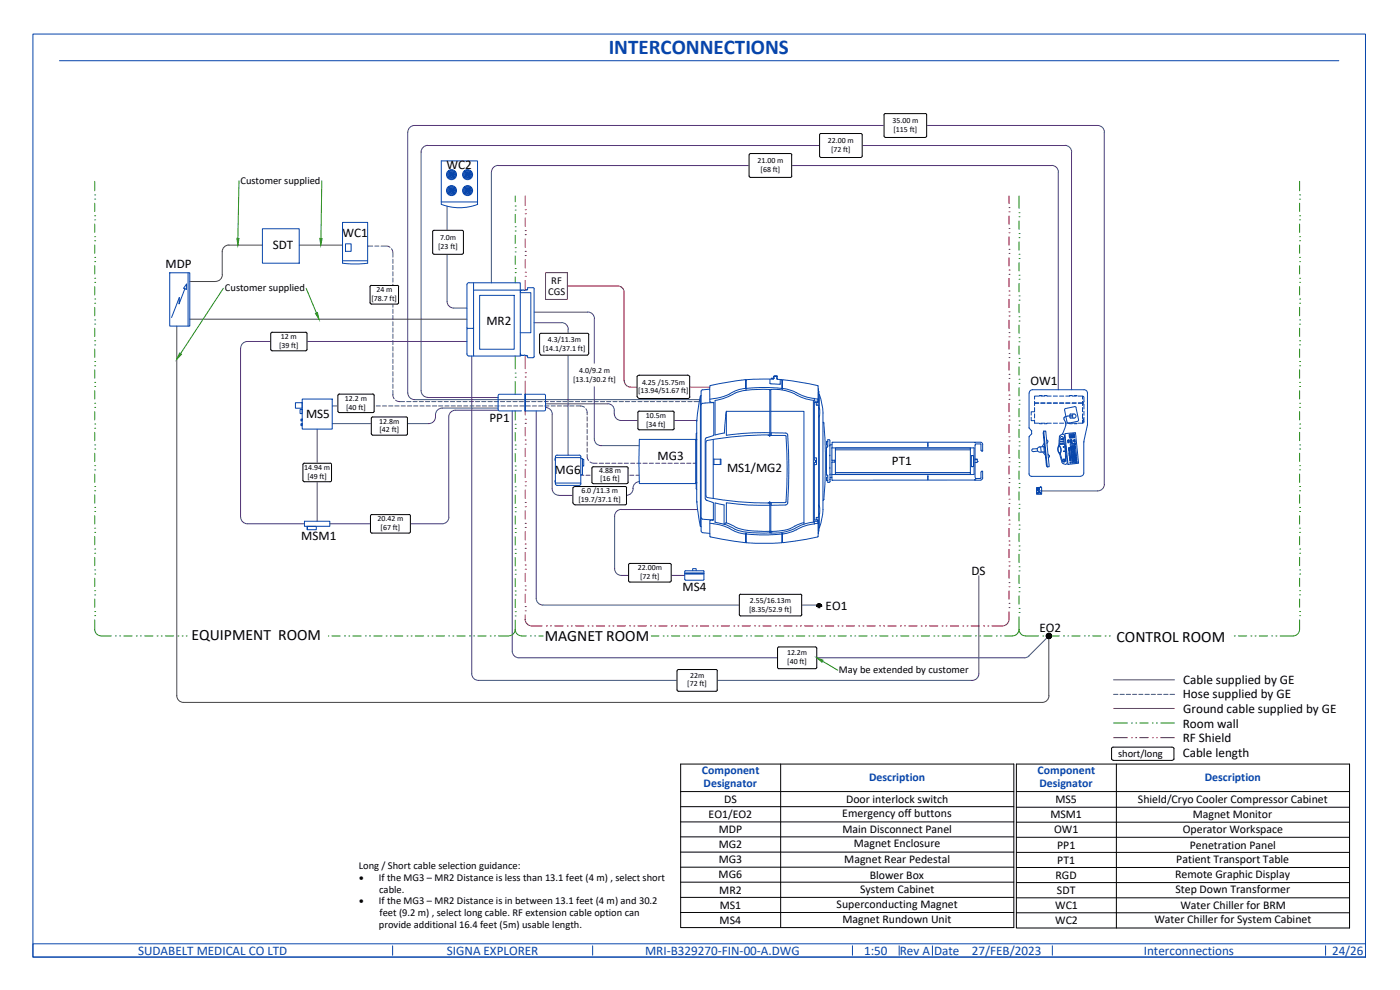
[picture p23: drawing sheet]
<svg xmlns="http://www.w3.org/2000/svg" width="420mm" height="297mm" viewBox="0 0 420 297" stroke-linecap="round" stroke-linejoin="round" font-family="sans-serif">
<defs><g id="words">
<text font-size="6.3" fill="#0745ab" x="182.7" y="16.2">INTERCONNECTIONS</text>
<g font-size="4.7">
<text x="57.5" y="192">EQUIPMENT ROOM</text>
<text x="163.5" y="192.2">MAGNET ROOM</text>
<text x="335.1" y="192.7">CONTROL ROOM</text>
</g>
<g font-size="3.9">
<text x="134" y="50.8">WC2</text>
<text x="102.8" y="71">WC1</text>
<text x="81.9" y="74.7">SDT</text>
<text x="49.7" y="80.5">MDP</text>
<text x="146" y="97.5">MR2</text>
<text x="309.3" y="115.5">OW1</text>
<text x="91.8" y="125.3">MS5</text>
<text x="146.9" y="126.8">PP1</text>
<text x="166.4" y="142.3">MG6</text>
<text x="197.3" y="138.1">MG3</text>
<text x="218.2" y="141.6">MS1/MG2</text>
<text x="267.7" y="139.5">PT1</text>
<text x="90.4" y="162.2">MSM1</text>
<text x="291.5" y="172.6">DS</text>
<text x="204.9" y="177.4">MS4</text>
<text x="247.8" y="183">EO1</text>
<text x="311.9" y="189.8">EO2</text>
<text x="355" y="209.6">Hose supplied by GE</text>
<text x="355.1" y="205.2">Cable supplied by GE</text>
<text x="355.1" y="214">Ground cable supplied by GE</text>
<text x="355" y="218.4">Room wall</text>
<text x="355" y="222.7">RF Shield</text>
<text x="355" y="227.1">Cable length</text>
</g>
<g font-size="3.9" fill="#0745ab">
<text x="41.5" y="286.4">SUDABELT MEDICAL CO LTD</text>
<text x="134.1" y="286.4">SIGNA EXPLORER</text>
<text x="193.6" y="286.4">MRI-B329270-FIN-00-A.DWG</text>
<text x="259.3" y="286.4">1:50</text>
<text x="270.1" y="286.4">Rev A</text>
<text x="280.3" y="286.4">Date</text>
<text x="291.6" y="286.4">27/FEB/2023</text>
<text x="343.3" y="286.4">Interconnections</text>
<text x="399.8" y="286.4">24/26</text>
</g>
<g font-size="3.5" fill="#0745ab">
<text x="210.6" y="232.3">Component</text>
<text x="311.4" y="232.3">Component</text>
<text x="211.2" y="236.1">Designator</text>
<text x="260.8" y="234.2">Description</text>
<text x="311.9" y="236.1">Designator</text>
<text x="361.6" y="234.2">Description</text>
</g>
<g font-size="3.5">
<text x="212.7" y="245.4">EO1/EO2</text>
<text x="217.3" y="240.9">DS</text>
<text x="252.8" y="245.2">Emergency off buttons</text>
<text x="253.9" y="241">Door interlock switch</text>
<text x="315.2" y="245.5">MSM1</text>
<text x="316.8" y="241">MS5</text>
<text x="341.5" y="240.8">Shield/Cryo Cooler Compressor Cabinet</text>
<text x="357.9" y="245.3">Magnet Monitor</text>
<text x="215.7" y="250">MDP</text>
<text x="252.8" y="250">Main Disconnect Panel</text>
<text x="316.4" y="250.1">OW1</text>
<text x="355" y="249.9">Operator Workspace</text>
<text x="215.7" y="254.5">MG2</text>
<text x="256.2" y="254.3">Magnet Enclosure</text>
<text x="317.3" y="254.6">PP1</text>
<text x="357.1" y="254.7">Penetration Panel</text>
<text x="215.7" y="263.6">MG6</text>
<text x="215.7" y="259.1">MG3</text>
<text x="253.4" y="258.8">Magnet Rear Pedestal</text>
<text x="261" y="263.6">Blower Box</text>
<text x="316.8" y="263.7">RGD</text>
<text x="317.3" y="259.1">PT1</text>
<text x="352.7" y="263.5">Remote Graphic Display</text>
<text x="353" y="258.9">Patient Transport Table</text>
<text x="215.9" y="268.1">MR2</text>
<text x="258.1" y="267.9">System Cabinet</text>
<text x="317.2" y="268.2">SDT</text>
<text x="352.8" y="268">Step Down Transformer</text>
<text x="216" y="272.6">MS1</text>
<text x="251.1" y="272.4">Superconducting Magnet</text>
<text x="316.7" y="272.7">WC1</text>
<text x="354.3" y="272.8">Water Chiller for BRM</text>
<text x="216" y="277.2">MS4</text>
<text x="252.8" y="276.9">Magnet Rundown Unit</text>
<text x="316.7" y="277.3">WC2</text>
<text x="346.5" y="277">Water Chiller for System Cabinet</text>
</g>
<g font-size="3.2">
<text x="72.2" y="55.1">Customer supplied</text>
<text x="67.5" y="87.4">Customer supplied</text>
<text x="164.5" y="88.4">CGS</text>
<text x="165.5" y="85.1">RF</text>
<text x="251.8" y="201.9">May be extended by customer</text>
<text x="335.5" y="227.1">short/long</text>
<text x="107.7" y="260.8">Long / Short cable selection guidance:</text>
<text x="113.7" y="264.3">If the MG3 – MR2 Distance is less than 13.1 feet (4 m) , select short</text>
<text x="113.8" y="267.8">cable.</text>
<text x="113.7" y="271.3">If the MG3 – MR2 Distance is in between 13.1 feet (4 m) and 30.2</text>
<text x="113.9" y="274.8">feet (9.2 m) , select long cable. RF extension cable option can</text>
<text x="113.7" y="278.4">provide additional 16.4 feet (5m) usable length.</text>
</g>
<g font-size="3">
<text x="107.8" y="264.3">·</text>
<text x="107.8" y="271.3">·</text>
</g>
<g font-size="2.4">
<text x="267.8" y="36.9">35.00 m</text>
<text x="268.2" y="39.6">[115 ft]</text>
<text x="248.5" y="42.9">22.00 m</text>
<text x="249.4" y="45.5">[72 ft]</text>
<text x="227.3" y="48.9">21.00 m</text>
<text x="228.3" y="51.5">[68 ft]</text>
<text x="132.1" y="72">7.0m</text>
<text x="131.5" y="74.6">[23 ft]</text>
<text x="113" y="87.7">24 m</text>
<text x="111.5" y="90.3">[78.7 ft]</text>
<text x="84.3" y="101.7">12 m</text>
<text x="83.7" y="104.4">[39 ft]</text>
<text x="162.9" y="105.3">[14.1/37.1 ft]</text>
<text x="164.4" y="102.6">4.3/11.3m</text>
<text x="173.8" y="111.8">4.0/9.2 m</text>
<text x="172" y="114.5">[13.1/30.2 ft]</text>
<text x="191.5" y="118">[13.94/51.67 ft]</text>
<text x="192.7" y="115.4">4.25 /15.75m</text>
<text x="103.5" y="120.3">12.2 m</text>
<text x="103.9" y="122.9">[40 ft]</text>
<text x="193.8" y="125.4">10.5m</text>
<text x="113.8" y="127.1">12.8m</text>
<text x="113.9" y="129.7">[42 ft]</text>
<text x="193.9" y="128">[34 ft]</text>
<text x="91.3" y="141">14.94 m</text>
<text x="92.3" y="143.7">[49 ft]</text>
<text x="179.8" y="141.8">4.88 m</text>
<text x="174.5" y="148.1">6.0 /11.3 m</text>
<text x="180.1" y="144.4">[16 ft]</text>
<text x="173.6" y="150.7">[19.7/37.1 ft]</text>
<text x="113.3" y="156.4">20.42 m</text>
<text x="114.2" y="159.1">[67 ft]</text>
<text x="191.4" y="171">22.00m</text>
<text x="192.1" y="173.7">[72 ft]</text>
<text x="224.8" y="183.6">[8.35/52.9 ft]</text>
<text x="225.1" y="180.9">2.55/16.13m</text>
<text x="236.2" y="196.7">12.2m</text>
<text x="207.1" y="203.3">22m</text>
<text x="236.3" y="199.2">[40 ft]</text>
<text x="206.3" y="206">[72 ft]</text>
</g>
</g></defs>
<!-- layer: GE-ELEC_EQUIPMENT -->
<g fill="none" stroke="#463c82" stroke-width=".3">
<path d="M329.4 37.6h-205a2.01 2.01 0 0 0-2 2.1v78.2M329.4 37.6a2.01 2.01 0 0 1 2 2.1M331.4 39.7v105.6M128.4 43.7h191.2M128.4 43.6a2.01 2.01 0 0 0-2 2v71.6M147.5 51.7v33.2M149.5 49.7h166.1M149.5 49.6a2.01 2.01 0 0 0-2 2M315.6 49.6a2.01 2.01 0 0 1 2 2M317.6 51.7v65.2M319.6 43.6a2.01 2.01 0 0 1 2 2M321.6 45.6v71.3"/>
<path d="M110.3 73.8h1.6M112.5 73.8h1.2M114.4 73.8a3.4 3.4 0 0 1 2.5 .3l.2 .1M117.5 74.6l.4 .9v1.6M117.9 77.8v1.2M117.9 79.6v1.3M134.2 61.9v28.5a2.01 2.01 0 0 0 2 2h3.9M117.9 81.5v1.3M117.9 83.4v1.2M117.9 85.3v1.2M117.9 87.1v1.3M117.9 89v1.3"/>
<path d="M117.9 90.9v1.3M117.9 92.8v1.2M117.9 94.7v1.2M117.9 96.5v1.3M117.9 98.4v1.3M160.3 93.7l16.1-.1a2.01 2.01 0 0 1 2 2M160.3 96.8h8.2M168.5 96.8a2.01 2.01 0 0 1 2 2M170.5 98.8v37.8M178.4 95.6v36.1M72.2 104.5v50.7M74.2 102.5h65.9"/>
<path d="M74.2 102.5a2.01 2.01 0 0 0-2 2M117.9 117.2a3.2 3.2 0 0 0 .3 2.3l.1 .1M117.9 100.3v1.2M117.9 102.2v1.2M117.9 104v1.3M117.9 105.9v1.3M117.9 107.8v1.2M117.9 109.7v1.2M117.9 111.5v1.3M117.9 113.4v1.3M117.9 115.3v1.2M122.4 117.9a2.01 2.01 0 0 0 2 2h85.6"/>
<path d="M126.4 117.2a2.01 2.01 0 0 0 2 2M128.4 119.3h21.1M141.6 106.8v95.3a2.01 2.01 0 0 0 2 2M95.2 128.7v27.7M99.7 121.8h1.3M101.7 121.8h1.2M103.5 121.8h1.3M105.4 121.8h1.3M107.3 121.8h1.2M109.1 121.8h1.3M111 121.8h1.3M112.9 121.8h1.2"/>
<path d="M114.8 121.8h1.2M116.6 121.8h1.3M118.5 121.8h1.3M118.7 120.1l.9 .4h1.8M120.4 121.8h1.2M122.1 120.5h1.2M122.3 121.8h1.2M124 120.5h1.2M124.1 121.8h1.3M125.8 120.5h1.3M126 121.8h1.3M127.7 120.5h1.3"/>
<path d="M127.9 121.8h1.2M129.6 120.5h1.2M129.8 121.8h1.2M131.5 120.5h1.2M131.6 121.8h1.3M132.7 122.4h16.8M132.7 122.4a2.13 2.13 0 0 0-2 2.7 2.01 2.01 0 0 1-2 2h-29M133.3 120.5h1.2M133.5 121.8h1.3M135.2 120.5h1.3M135.4 121.8h1.3M137.1 120.5h1.2"/>
<path d="M137.3 121.8h1.2M139 120.5h1.2M139.2 121.8h1.2M140.8 120.5h1.3M141 121.8h1.3M142.7 120.5h1.2M142.9 121.8h1.3M144.6 120.5h1.2M144.8 121.8h1.2M146.4 120.5h1.3M146.7 121.8h1.2M148.3 120.5h1.3"/>
<path d="M148.5 121.8h1.3M149.6 123.1h-12.9a2.01 2.01 0 0 0-2 2v30.1M150.2 120.5h1.2M150.4 121.8h1.3M152.1 120.5h1.2M152.3 121.8h1.2M153.7 123.3v72.1a2.01 2.01 0 0 0 2 2M153.9 120.5h1.3M154.1 121.8h1.3M155.8 120.5h1.3M156 121.8h1.3M157.7 120.5h1.2"/>
<path d="M157.9 121.8h1.2M159.6 120.5h1.2M159.8 121.8h1.2M160.9 123.3v56.2a2.01 2.01 0 0 0 2 2M161.4 120.5h1.3M161.6 121.8h1.3M163.3 120.5h1.3M163.5 121.8h1.3M163.7 121.2h18.6M163.7 122.3a2.01 2.01 0 0 1 2 2M165.2 120.5h1.2M165.4 121.8h1.2"/>
<path d="M165.7 124.3v22.3a2.01 2.01 0 0 0 2 2h20.3M167.1 120.5h1.2M167.3 121.8h1.2M168.9 120.5h1.3M169.1 121.8h1.3M170.8 120.5h1.3M171 121.8h1.3M172.7 120.5h1.3M172.9 121.8h1.7l.8 .4M174.6 120.5h1.2M175.8 122.7l.4 .8v1M176.2 136.3v1l.4 .8"/>
<path d="M176.2 125.1v1.2M176.2 127v1.2M176.2 128.8v1.3M176.2 130.7v1.3M176.2 132.6v1.2M176.2 134.5v1.2M176.5 120.5h1.2M177.1 138.6l.8 .4h1.3M178.3 120.5h1.2M178.4 131.7a2.01 2.01 0 0 0 2 2h11.4M179.8 139h1.3M180.2 120.5h1.3"/>
<path d="M181.7 139h1.3M182 120.5h1.3M182.4 121.1a2.01 2.01 0 0 1 2 2M183.6 139h1.2M184 120.5h1.2M184.3 123.2a2.34 2.34 0 0 0 2.1 3h22.7M185.5 139h1.2M185.8 120.5h1.3M187.3 139h1.3M187.7 120.5h1.2M189.2 139h1.3M189.6 120.5h1.2"/>
<path d="M191.1 139h1.2M191.4 120.5h1.3M193 139h1.2M193.3 120.5h1.3M194.9 139h1.2M195.2 120.5h1.2M196.7 139h1.3M197.1 120.5h1.2M198.6 139h1.3M198.9 120.5h1.3M200.5 139h1.2M200.8 120.5h1.3"/>
<path d="M202.4 139h1.2M202.7 120.5h1.2M204.2 139h1.3M204.6 120.5h1.2M206.1 139h1.3M206.4 120.5h1.3M208 139h1M208.3 120.5h1.6M72.2 155.1a2.01 2.01 0 0 0 2 2.1M74.2 157.2h17.2M99 157.2h33.7M134.7 155.1a2.01 2.01 0 0 1-2 2.1"/>
<path d="M174.3 142.6h.9M175.9 142.6h1.2M177.7 142.6h1.3M179.6 142.6h1.3M181.5 142.6h1.2M183.4 142.6h1.2M185.2 142.6h1.3M186.5 152.9h22.9M186.5 152.8a2.01 2.01 0 0 0-2 2v15.9M187.1 142.6h1.3M189 142.6h1.2M190.9 142.6h.9"/>
<path d="M192 144.5a2.18 2.18 0 0 0-2.1 2.6 2.01 2.01 0 0 1-1.9 1.5M312.6 147.3h16.8M331.4 145.3a2.01 2.01 0 0 1-2 2M184.5 170.6a2.01 2.01 0 0 0 2 2h19M293.8 172.7v29.4a2.01 2.01 0 0 1-2 2M162.9 181.5h82.9M314.8 190.8l-6 6-.6 .4-.8 .2h-151.7M143.6 204.1h148.1M334.2 204h18.3M334.2 208.3h1.3M336.1 208.3h1.3M338 208.3h1.3"/>
<path d="M339.9 208.3h1.2M341.8 208.3h1.2M343.6 208.3h1.3M345.5 208.3h1.3M347.4 208.3h1.2M349.3 208.3h1.2M351.1 208.3h1.4"/>
</g>
<path d="M163.7 81.8h6.6v8h-6.6zM170.3 85.8h15M185.3 85.8a2.01 2.01 0 0 1 2 2M187.3 87.8v26.4M187.3 114.2a2.01 2.01 0 0 0 2 2M189.3 116.2h23.7M334.2 212.6h18.3" fill="none" stroke="#b4001e" stroke-width=".3"/>
<path d="M66.7 75.5v6.9M68.7 73.5h10.1M68.7 73.5a2.01 2.01 0 0 0-2 2M89.8 73.5h13M53.1 97.8v110.9a2.01 2.01 0 0 0 2 2h257.7a2.01 2.01 0 0 0 2-2M57 95.8h83.1M57 84.5h7.7M66.7 82.4a2.01 2.01 0 0 1-2 2M314.8 190.8v18" fill="none" stroke="#454545" stroke-width=".3"/>
<!-- layer: 0 -->
<g fill="#fff" stroke="#fff" stroke-width=".3">
<path d="M355.3 202.5v21.1l45.7-21.1zM355.3 223.6l45.7-21.1v21.1z"/>
<path d="M355.1 224.4v3.4l24.9-3.4zM355.1 227.8l24.9-3.4v3.4z"/>
<path d="M335.7 224.8v3.2l13.2-3.2zM335.7 228l13.2-3.2v3.2z"/>
<path d="M17.8 10.2v8l384-8zM17.8 18.2l384-8v8z"/>
<path d="M246 40.5v6.3l12.8-6.3zM246 46.8l12.8-6.3v6.3z"/>
<path d="M265.3 34.5v6.3l12.8-6.3zM265.3 40.8l12.8-6.3v6.3z"/>
<path d="M188.7 169.5v4.6l12.7-4.6zM188.7 174.1l12.7-4.6v4.6z"/>
<path d="M177.6 140.3v4.5l10.9-4.5zM177.6 144.8l10.9-4.5v4.5z"/>
<path d="M101.4 118.6v4.8l10.9-4.8zM101.4 123.4l10.9-4.8v4.8z"/>
<path d="M171.9 146.4v4.7l16.1-4.7zM171.9 151.1l16.1-4.7v4.7z"/>
<path d="M172.1 109.2v6.6l12.7-6.6zM172.1 115.8l12.7-6.6v6.6z"/>
<path d="M191.4 123.8v4.8l10.9-4.8zM191.4 128.6l10.9-4.8v4.8z"/>
<path d="M191.2 113v6.1l15.8-6.1zM191.2 119.1l15.8-6.1v6.1z"/>
<path d="M130.2 69.1v7.2l8.5-7.2zM130.2 76.3l8.5-7.2v7.2z"/>
<path d="M111.2 154.8v4.8l12-4.8zM111.2 159.6l12-4.8v4.8z"/>
<path d="M81.3 100.1v4.8l10.8-4.8zM81.3 104.9l10.8-4.8v4.8z"/>
<path d="M91.3 139v5.5l7.8-5.5zM91.3 144.5l7.8-5.5v5.5z"/>
<path d="M111.4 125.5v4.6l10.9-4.6zM111.4 130.1l10.9-4.6v4.6z"/>
<path d="M203.2 201.8v4.5l12-4.5zM203.2 206.3l12-4.5v4.5z"/>
<path d="M221.9 178.7v5.7l18.7-5.7zM221.9 184.4l18.7-5.7v5.7z"/>
<path d="M233.4 194.5v5.8l11.7-5.8zM233.4 200.3l11.7-5.8v5.8z"/>
<path d="M224.8 46.5v6.3l12.8-6.3zM224.8 52.8l12.8-6.3v6.3z"/>
<path d="M162.3 100v6.6l14-6.6zM162.3 106.6l14-6.6v6.6z"/>
<path d="M111.4 85.7v5.5l7.8-5.5zM111.4 91.2l7.8-5.5v5.5z"/>
</g>
<g fill="none" stroke="#2b9317" stroke-width=".3">
<path d="M28.4 59.7h.1M28.4 58.5h.1M28.4 54.4v2.8M154.6 58.8v1.8M305.8 58.8v3.7M390 59.7h.1M390 58.5h.1M390 54.4v2.8M28.4 78.5h.1M28.4 77.2h.1M28.4 72.2h.1M28.4 71h.1"/>
<path d="M28.4 66h.1M28.4 64.7h.1M28.4 61v2.5M28.4 67.2v2.5M28.4 73.5v2.5M28.4 79.7v2.5M154.6 75.6h.1M154.6 74.3h.1M154.6 69.3h.1M154.6 68h.1M154.6 63h.1M154.6 61.8h.1"/>
<path d="M154.6 64.3v2.5M154.6 70.6v2.5M154.6 76.8v2.5M305.8 77.6h.1M305.8 76.3h.1M305.8 71.3h.1M305.8 70.1h.1M305.8 65h.1M305.8 63.8h.1M305.8 66.3v2.5M305.8 72.6v2.5M305.8 78.8v2.5"/>
<path d="M390 78.5h.1M390 77.2h.1M390 72.2h.1M390 71h.1M390 66h.1M390 64.7h.1M390 61v2.5M390 67.2v2.5M390 73.5v2.5M390 79.7v2.5M28.4 97.3h.1M28.4 96h.1"/>
<path d="M28.4 91h.1M28.4 89.7h.1M28.4 84.7h.1M28.4 83.5h.1M28.4 86v2.5M28.4 92.2v2.6M28.4 98.5v2.5M154.6 81.8h.1M154.6 80.6h.1M154.6 83.1v1.8M305.8 96.3h.1M305.8 95.1h.1"/>
<path d="M305.8 90.1h.1M305.8 88.8h.1M305.8 83.8h.1M305.8 82.6h.1M305.8 85.1v2.5M305.8 91.3v2.5M305.8 97.6v2.4M390 97.3h.1M390 96h.1M390 91h.1M390 89.7h.1M390 84.7h.1"/>
<path d="M390 83.5h.1M390 86v2.5M390 92.2v2.6M390 98.5v2.5M28.4 116h.1M28.4 114.7h.1M28.4 109.7h.1M28.4 108.5h.1M28.4 103.5h.1M28.4 102.2h.1M28.4 104.7v2.5M28.4 111v2.5"/>
<path d="M28.4 117.2v2.5M154.6 113.2h.1M154.6 111.9h.1M154.6 106.8v3.9M154.6 114.4v3.9M305.8 115h.1M305.8 113.8h.1M305.8 108.8h.1M305.8 107.5h.1M305.8 102.5h.1M305.8 101.3h.1M305.8 103.8v2.5"/>
<path d="M305.8 110v2.5M305.8 116.3v2.5M390 116h.1M390 114.7h.1M390 109.7h.1M390 108.5h.1M390 103.5h.1M390 102.2h.1M390 104.7v2.5M390 111v2.5M390 117.2v2.5M28.4 139.7h.1"/>
<path d="M28.4 134.7h.1M28.4 133.5h.1M28.4 128.5h.1M28.4 127.2h.1M28.4 122.2h.1M28.4 121h.1M28.4 123.5v2.5M28.4 129.7v2.5M28.4 136v2.5M154.6 139.8h.1M154.6 134.8h.1M154.6 133.5h.1"/>
<path d="M154.6 128.5h.1M154.6 127.3h.1M154.6 123.3v2.7M154.6 129.8v2.5M154.6 136v2.6M305.8 138.8h.1M305.8 133.8h.1M305.8 132.6h.1M305.8 127.6h.1M305.8 126.3h.1M305.8 121.3h.1M305.8 120.1h.1"/>
<path d="M305.8 122.6v2.5M305.8 128.8v2.5M305.8 135.1v2.5M390 139.7h.1M390 134.7h.1M390 133.5h.1M390 128.5h.1M390 127.2h.1M390 122.2h.1M390 121h.1M390 123.5v2.5M390 129.7v2.5"/>
<path d="M390 136v2.5M28.4 159.7h.1M28.4 158.5h.1M28.4 153.5h.1M28.4 152.2h.1M28.4 147.2h.1M28.4 146h.1M28.4 141h.1M28.4 142.3v2.5M28.4 148.5v2.5M28.4 154.7v2.5M154.6 159.8h.1"/>
<path d="M154.6 158.6h.1M154.6 153.6h.1M154.6 152.3h.1M154.6 147.3h.1M154.6 146.1h.1M154.6 141.1h.1M154.6 142.3v2.5M154.6 148.6v2.5M154.6 154.8v2.5M305.8 158.8h.1M305.8 157.5h.1M305.8 152.5h.1"/>
<path d="M305.8 151.3h.1M305.8 146.3h.1M305.8 145h.1M305.8 140.1h.1M305.8 141.3v2.5M305.8 147.5v2.5M305.8 153.8v2.5M390 159.7h.1M390 158.5h.1M390 153.5h.1M390 152.2h.1M390 147.2h.1"/>
<path d="M390 146h.1M390 141h.1M390 142.3v2.5M390 148.5v2.5M390 154.7v2.5M28.4 178.5h.1M28.4 177.2h.1M28.4 172.2h.1M28.4 171h.1M28.4 166h.1M28.4 164.7h.1M28.4 161v2.5"/>
<path d="M28.4 167.2v2.5M28.4 173.5v2.5M28.4 179.7v2.5M154.6 178.5h.1M154.6 177.3h.1M154.6 172.3h.1M154.6 171h.1M154.6 166h.1M154.6 164.8h.1M154.6 161.1v2.4M154.6 167.3v2.5M154.6 173.5v2.5"/>
<path d="M154.6 179.8v2.5M305.8 177.6h.1M305.8 176.3h.1M305.8 171.3h.1M305.8 170.1h.1M305.8 165.1h.1M305.8 163.8h.1M305.8 160v2.5M305.8 166.3v2.5M305.8 172.6v2.5M305.8 178.8v2.5M390 178.5h.1"/>
<path d="M390 177.2h.1M390 172.2h.1M390 171h.1M390 166h.1M390 164.7h.1M390 161v2.5M390 167.2v2.5M390 173.5v2.5M390 179.7v2.5M28.4 184.7h.1M28.4 183.5h.1M28.4 186v2.8a2 2 0 0 0 2 2h3"/>
<path d="M34.6 190.8h.1M35.9 190.8h.1M37.1 190.8h2.5M40.9 190.8h.1M42.1 190.8h.1M43.4 190.8h2.5M47.1 190.8h.1M48.4 190.8h.1M49.6 190.8h2.5M53.4 190.8h.1M54.7 190.8h.1M55.9 190.8h2.5"/>
<path d="M59.7 190.8h.1M60.9 190.8h.1M62.2 190.8h2.5M65.9 190.8h.1M67.2 190.8h.1M68.4 190.8h2.5M72.2 190.8h.1M73.4 190.8h.1M74.6 190.8h2.5M78.4 190.8h.1M79.6 190.8h.1M80.9 190.8h2.5"/>
<path d="M84.6 190.8h.1M85.9 190.8h.1M87.1 190.8h2.5M90.9 190.8h.1M92.1 190.8h.1M93.4 190.8h2.5M97.1 190.8h.1M98.4 190.8h.1M99.6 190.8h2.5M103.4 190.8h.1M104.7 190.8h.1M105.9 190.8h2.5"/>
<path d="M109.7 190.8h.1M110.9 190.8h.1M112.2 190.8h2.5M115.9 190.8h.1M117.2 190.8h.1M118.4 190.8h2.5M122.1 190.8h.1M123.4 190.8h.1M124.6 190.8h2.5M128.4 190.8h.1M129.6 190.8h.1M130.9 190.8h2.5"/>
<path d="M134.6 190.8h.1M135.9 190.8h.1M137.1 190.8h2.5M140.9 190.8h.1M142.1 190.8h.1M143.4 190.8h2.5M147.1 190.8h.1M148.4 190.8h.1M154.6 184.8h.1M154.6 183.5h.1M154.6 188.8a2 2 0 0 0 2 2h1.4M154.6 188.8a2 2 0 0 1-2 2h-3"/>
<path d="M154.6 186.1v2.7M159.2 190.8h.1M160.5 190.8h.1M161.7 190.8h1.3M195.5 190.8h2.3M199 190.8h.1M200.3 190.8h.1M201.5 190.8h2.5M205.2 190.8h.1M206.5 190.8h.1M207.7 190.8h2.5M211.5 190.8h.1"/>
<path d="M212.7 190.8h.1M214 190.8h2.5M217.8 190.8h.1M219 190.8h.1M220.3 190.8h2.5M224 190.8h.1M225.3 190.8h.1M226.5 190.8h2.5M230.3 190.8h.1M231.5 190.8h.1M232.8 190.8h2.5M236.5 190.8h.1"/>
<path d="M237.8 190.8h.1M239 190.8h2.5M242.8 190.8h.1M244 190.8h.1M245.3 190.8h2.4M249 190.8h.1M250.2 190.8h.1M251.5 190.8h2.5M255.2 190.8h.1M256.5 190.8h.1M257.7 190.8h2.5M261.5 190.8h.1"/>
<path d="M262.7 190.8h.1M264 190.8h2.5M267.8 190.8h.1M269 190.8h.1M270.3 190.8h2.5M274 190.8h.1M275.3 190.8h.1M276.5 190.8h2.5M280.3 190.8h.1M281.5 190.8h.1M282.8 190.8h2.5M286.5 190.8h.1"/>
<path d="M287.8 190.8h.1M289 190.8h2.5M292.7 190.8h.1M294 190.8h.1M295.2 190.8h2.5M299 190.8h.1M300.2 190.8h.1M305.8 183.8h.1M305.8 182.6h.1M305.8 188.8a2 2 0 0 1-2 2h-2.3M305.8 188.8a2 2 0 0 0 2 2h3.9M305.8 185.1v3.7"/>
<path d="M312.9 190.8h.1M314.2 190.8h.1M315.4 190.8h2.5M319.2 190.8h.1M320.4 190.8h.1M321.7 190.8h2.5M325.4 190.8h.1M326.7 190.8h.1M327.9 190.8h2.5M331.7 190.8h.1M332.9 190.8h.1M334.2 190.8h2.5"/>
<path d="M337.9 190.8h.1M339.2 190.8h.1M340.4 190.8h2.5M344.2 190.8h.1M345.4 190.8h.1M346.7 190.8h2.5M350.4 190.8h.1M351.7 190.8h.1M352.9 190.8h2.5M356.7 190.8h.1M357.9 190.8h.1M359.2 190.8h2.5"/>
<path d="M362.9 190.8h.1M364.2 190.8h.1M365.4 190.8h2.5M369.2 190.8h.1M370.4 190.8h.1M371.7 190.8h2.5M375.4 190.8h.1M376.7 190.8h.1M377.9 190.8h2.5M381.6 190.8h.1M382.9 190.8h.1M390 184.7h.1"/>
<path d="M390 183.5h.1M390 186v2.8a2 2 0 0 1-2 2h-3.8M334.2 216.9h4.1M339.6 216.9h.1M340.8 216.9h.1M342.1 216.9h2.5M345.8 216.9h.1M347.1 216.9h.1M348.3 216.9h4.2"/>
</g>
<g fill="none" stroke="#b4001e" stroke-width=".3">
<path d="M157.6 58.8v2.9M302.8 58.8v2.3M157.6 76.7h.1M157.6 75.4h.1M157.6 70.4h.1M157.6 69.2h.1M157.6 64.1h.1M157.6 62.9h.1M157.6 65.4v2.5M157.6 71.7v2.5M157.6 77.9v2.5M302.8 76h.1"/>
<path d="M302.8 74.8h.1M302.8 69.8h.1M302.8 68.6h.1M302.8 63.6h.1M302.8 62.3h.1M302.8 64.8v2.5M302.8 71v2.5M302.8 77.3v2.5M157.6 82.9h.1M157.6 81.7h.1M157.6 84.2v2.9M302.8 99.8h.1"/>
<path d="M302.8 94.8h.1M302.8 93.6h.1M302.8 88.6h.1M302.8 87.3h.1M302.8 82.3h.1M302.8 81h.1M302.8 83.5v2.5M302.8 89.8v2.5M302.8 96.1v2.5M157.6 113.1h.1M157.6 111.9h.1M157.6 106.6v4"/>
<path d="M157.6 114.4v3.9M302.8 119.8h.1M302.8 118.5h.1M302.8 113.6h.1M302.8 112.3h.1M302.8 107.3h.1M302.8 106.1h.1M302.8 101.1h.1M302.8 102.3v2.5M302.8 108.6v2.5M302.8 114.8v2.5M157.6 139.5h.1"/>
<path d="M157.6 138.3h.1M157.6 133.3h.1M157.6 132h.1M157.6 127h.1M157.6 125.8h.1M157.6 123.2v1.3M157.6 128.3v2.5M157.6 134.5v2.5M302.8 138.6h.1M302.8 137.3h.1M302.8 132.3h.1M302.8 131h.1"/>
<path d="M302.8 126h.1M302.8 124.8h.1M302.8 121v2.5M302.8 127.3v2.5M302.8 133.5v2.6M302.8 139.8v2.5M157.6 158.3h.1M157.6 157h.1M157.6 152h.1M157.6 150.8h.1M157.6 145.8h.1M157.6 144.5h.1"/>
<path d="M157.6 140.8v2.5M157.6 147v2.5M157.6 153.3v2.5M157.6 159.5v2.5M302.8 157.3h.1M302.8 156.1h.1M302.8 151.1h.1M302.8 149.8h.1M302.8 144.8h.1M302.8 143.6h.1M302.8 146.1v2.5M302.8 152.3v2.5"/>
<path d="M302.8 158.6v2.5M157.6 177h.1M157.6 175.8h.1M157.6 170.8h.1M157.6 169.5h.1M157.6 164.5h.1M157.6 163.3h.1M157.6 165.7v2.6M157.6 172v2.5M157.6 178.3v2.5M302.8 176h.1M302.8 174.8h.1"/>
<path d="M302.8 169.8h.1M302.8 168.5h.1M302.8 163.5h.1M302.8 162.3h.1M302.8 164.8v2.5M302.8 171v2.5M302.8 177.3v2.5M157.6 183.3h.1M157.6 182h.1M157.6 184.5v1.3a2 2 0 0 0 2 2h3.1M164 187.8h.1M165.2 187.8h.1"/>
<path d="M166.5 187.8h2.5M170.2 187.8h.1M171.5 187.8h.1M172.7 187.8h2.5M176.5 187.8h.1M177.7 187.8h.1M179 187.8h2.5M182.7 187.8h.1M184 187.8h.1M185.2 187.8h2.5M188.9 187.8h.1M190.2 187.8h.1"/>
<path d="M191.4 187.8h2.6M195.2 187.8h.1M196.5 187.8h.1M197.7 187.8h2.5M201.5 187.8h.1M202.7 187.8h.1M204 187.8h2.5M207.7 187.8h.1M209 187.8h.1M210.2 187.8h2.5M214 187.8h.1M215.2 187.8h.1"/>
<path d="M216.5 187.8h2.5M220.2 187.8h.1M221.5 187.8h.1M222.7 187.8h2.5M226.5 187.8h.1M227.7 187.8h.1M229 187.8h2.5M232.7 187.8h.1M233.9 187.8h.1M235.2 187.8h2.5M238.9 187.8h.1M240.2 187.8h.1"/>
<path d="M241.4 187.8h2.6M245.2 187.8h.1M246.5 187.8h.1M247.7 187.8h2.5M251.5 187.8h.1M252.7 187.8h.1M254 187.8h2.5M257.7 187.8h.1M259 187.8h.1M260.2 187.8h2.5M264 187.8h.1M265.2 187.8h.1"/>
<path d="M266.5 187.8h2.5M270.2 187.8h.1M271.5 187.8h.1M272.7 187.8h2.5M276.5 187.8h.1M277.7 187.8h.1M278.9 187.8h2.5M282.7 187.8h.1M283.9 187.8h.1M285.2 187.8h2.5M288.9 187.8h.1M290.2 187.8h.1"/>
<path d="M291.4 187.8h2.6M295.2 187.8h.1M296.5 187.8h.1M302.8 182.3h.1M302.8 181h.1M302.8 183.6v2.2a2 2 0 0 1-2 2h-3.1M334.2 221.3h4.1M339.6 221.3h.1M340.8 221.3h.1M342.1 221.3h2.5M345.8 221.3h.1M347.1 221.3h.1"/>
<path d="M348.3 221.3h4.2"/>
</g>
<path d="M9.9 10.2h399.9v277h-399.9zM17.8 18.2h384M117.8 283.8v2.8M177.9 283.8v2.8M255.8 283.8v2.8M269.8 283.8v2.8M279.8 283.8v2.8M315.8 283.8v2.8M397.8 283.8v2.8M409.8 283.2h-399.9v4h399.9" fill="none" stroke="#0745ab" stroke-width=".3"/>
<!-- layer: GE-EQUIPMENT -->
<g fill="#fff" stroke="#fff" stroke-width=".3">
<path d="M333.8 188.1v6.1l35.7-6.1zM333.8 194.2l35.7-6.1v6.1z"/>
<path d="M56.4 187.5v6.5l41.9-6.5zM56.4 194l41.9-6.5v6.5z"/>
</g>
<g fill="none" stroke="#0745ab" stroke-width=".3">
<path d="M78.8 68.6h11v10.4h-11zM102.8 79v-12.3h7.5v12.3M102.8 78.2h7.5M102.8 79l3.4 .2 4.1-.2M103.7 73.2h1.7v2.2h-1.7zM132.4 61.4v-13.1h10.9v13.1M132.4 60.6h10.9M143.4 61.3a15.3 15.3 0 0 1-10.9 0M50.9 81.8h6.1v16h-6.1zM140.3 98.5h1.6M140.8 84.9h15.3v21.9h-15.6l-.4-.6v-7.5l.2-.2M140.8 84.8l-.5 .2-.2 .4v12.9l.2 .2"/>
<path d="M142.1 98.3l-.2 .2 .2 .2M142.1 84.9v21.9M142.1 87.1h14M143.9 88.6h10.4v16.2h-10.4zM156.1 87.8h3.2v12h-3.2M156.2 87h.9l.3 .2 .8-.2M156.7 87.1h-.5v.7M158.3 86.3h1.6M158.3 86.4v.5h-.5M159.9 86.3l.4 .4M160.3 86.7v20.2M90.7 119.7h9v9h-9z"/>
<path d="M156.2 105.9v.6h.4M156.2 106.7h.9l.3-.2 .8 .2M156.5 118.3h-6.7l-.3 .4v4.2l.2 .3 6.8 .1M157.5 118.3h.2v4.9h-.2zM157.5 118.3h6l.2 .3-.1 4.6-6.1 .1M157.8 106.8h.5v.4M158.4 107.3h1.5M160.3 106.9l-.4 .4M210.2 118.9l-1.1 7.1M210.2 118.9v39M210.4 118.7l-.2 .2M210.8 116.9l-.4 .5v41.9l.4 .5"/>
<path d="M213 116.8l-2.2 .2M223.7 116.5a11.7 11.7 0 0 0-5.4 2l-2 .7-3.3 .6M223.7 116.6l.2 .1M223.7 113.9v.1M223.7 113.9l-10.5 1.8-.2 4.9M223.7 114v2.6M223.7 114.1l.2 .1M223.9 114.2v2.5M223.9 114.2h.1M224 114l-.1 .2M224 113.9v.1M231 116.9h.1"/>
<path d="M231 116.9l-.8-.1a20.3 20.3 0 0 0-12.5 2.5l-3.1 .9v10.3M231.1 113.8v1.3M231.1 115l3 .3M231.4 116.9a12.8 12.8 0 0 1 6.9 1.2M231.5 113.5h.9M231.5 113.5l.1 .1M231.6 113.6h.1M231.6 113.6h.5M232.1 113.6v.1M232.3 112.9v.6M232.3 112.9h.9zM233.2 113.5h.1"/>
<path d="M233.2 113h.1M233.2 112.9h-1l-.2 .8-8 .2M233.2 113.6h.1M233.2 112.9l-.1 .6M233.2 113v.8M233.2 113.4v.1M233.2 113.7l1.4 .2M234.2 113.9l-.1 1.3M234.6 113.9l.1 .1M234.7 116.6l-6.4-.3-4.3 .2v.2M234.7 114v2.7a2.23 2.23 0 0 1 2 .2l2.2 .9M234.8 114.2v2.5"/>
<path d="M234.8 114.1v2.6M234.9 114.1h-.2M234.9 114.1l4.3 .4 6.2 1.2 .1 4.8-.1-.8M238.4 118.1a13.2 13.2 0 0 0 5.7 2v36.6a12.8 12.8 0 0 0-5.7 2M238.9 117.8a12.7 12.7 0 0 0 5.5 1.8M245.5 119.7l-1.1-.1v.7M245.6 116.6v.1M245.6 116.7l-.1 4.9h-.5M245.6 117.4h.1M245.7 117.4l.1 .1M245.8 117.4v1M245.8 118.4l.9 2.7 .3 2.8"/>
<path d="M245.9 118.5v4.1M308.8 118v10.3l.7 .9M311.8 118.8h-1.3v1M312.3 118.8h1.3M312.8 118.7h-.8v.1M313.4 118.7l2.1 .1M316.1 118.8h1.2M318 118.8h1.2M319.8 118.8h1.3M321.7 118.8h1.3M321.8 118.7h-.8v.1M322.4 118.7h.8v.1"/>
<path d="M323.6 118.8h1.3v1M324.9 118.8l.4 .4-.1 1.5-1.6 .2M325.3 116.9h-15.4a.99 .99 0 0 0-1 1M325.4 116.9a.99 .99 0 0 1 1 1v9.5M88.7 120.8h2v1.7h-2zM90.1 122.9h.6v1.2h-.6zM90.3 125.7h.4v.6h-.4zM90.3 127.1h.4v.6h-.4zM166.7 137.6v.5M166.7 137.3h7.6M167.2 136.6h6.6M167.2 136.5l-.5 .6v8l.5 .5"/>
<path d="M173.8 136.5l.5 .6M174.3 137.6h.5v4.8h-.5M174.3 137.1v8M174.8 137.8h.4v2h-.4M192 131.8h16.8v13.3h-16.8M192 131.8l-.3 6.6 .3 6.6M208.8 132h.1M208.9 131.9h.1M209.1 129.9l-.2 16.8 .2 .2M209.1 126v.3M209.2 126.3v24.2M210.8 121l3.4-.1-.1 9.7"/>
<path d="M210.8 121l-.4 .5M211.6 131.8l.1 17.8 .3 .5M212 131.3l-.3 .5M212.3 132.1l-.4 .5v16.2l.4 .5M213.1 120.6l.1 .1M213.3 120.6l.9 .2M214.1 137.8h2.3v1.6h-2.3M214.1 131.9v17.7M214.1 130.7l-2.1 .7M214.3 137.8v1.6M216.2 137.8v1.6M217.4 129.9l-2.8 .6"/>
<path d="M218 123.4l-.6 6.5M230.6 130.5l5.2 .2a121.3 121.3 0 0 1 0 20l-.1 .1M230.6 130.5v.1M231 130.7v.2M231 130.9h.1M231 123.4h-13v7.2M231 130.5v-13.5l.3-.1v13.8M231.1 129.8l-6 .1-7.1 .7M231.1 130.5l-9.5 .4-9.3 1.3M231.3 123.4h10v33.9M231.3 129.9h4.5l.4 .2a108.6 108.6 0 0 1 0 21.2l-.4 .2M231.5 129.9v.8"/>
<path d="M244.4 120.8v17.1l.2 .2M244.4 137.4h.5M244.4 139.4h.5M244.4 120.3l.2 .1M244.6 138.7h.4v.6M244.6 138.7l-.2 .2v17.1M244.9 138.1v.6v-.6M244.9 120.8h-.5M244.9 120.7l.1 .2M244.9 137.4l.1 .7h-.4M245 138.1v.6v-.6M245 121.5h.1"/>
<path d="M245 139.3l-.1 .1M245.2 120.4h-.7M245.3 120.4v.4M245.6 120.8h-.6v.7M245.6 120.5l-.3 .2M245.6 121.6l.1 .1M245.7 122.2l.3 .5M245.7 121.7v33.4M245.9 124.8v27.2M246 124.6l-.3 .6M246 122.7v1.9M247 126.7l.3 .2"/>
<path d="M247 123.9v29M247.2 127a134.9 134.9 0 0 1 0 22.8M248 132.4h.4M248 133.5l.4 .1M248.1 134.1h.2M248.2 134.1v8.5M248.2 134.1l-.1 .1M248.4 131.9l.7 .3M248.4 132l-.1 2.1M248.4 132.5h-.4v1M249.1 132.2v8.1M249.1 133.4h.6"/>
<path d="M249.7 138l.8 .1M249.7 138.8v5.3M249.7 138.1v.6M249.7 132.8v1.6M249.7 134.4h42.5M249.8 134.3l-.1 3.7M249.8 132.7l42.7 .1M250.5 138.1v.5l-.8 .2M278.4 132.8l.1 1.1v-1.1M292.2 134.3l.1 8M292.5 132.8h.1M292.5 132.8l1.8-.1 .4 .2 .2 2.4-.2 .1"/>
<path d="M292.6 133.6l.1 10 1.7-.1v-1.8l.3-.3M292.6 137.7h.7v.2M292.6 137.9h.7v.8l-.7 .1M292.7 133.5v-.3h1.7v1.9M293.3 138.4h.1M294.4 135.1l.3 .2M308.8 131.1v11a.78 .78 0 0 0 .8 .8M309.5 125.2v1h1M309.5 130.3l-.7 .8M309.6 129.1v.2M309.6 129.3v.8M309.6 130.1v.2"/>
<path d="M310.5 122.3v1.2h-1v1.1M310.5 121h1.3M310.5 120.9h1.3M310.5 126v1h1.3M310.5 120.4v1.3M310.5 124.2v1.2M312 127v.1h.8M312.3 121h1.3M312.3 120.9h1.3M312.3 127h1.3M314.3 121h1.2M314.3 120.9h1.2"/>
<path d="M315.5 127l-2.1 .1M316.1 121h1.2M316.1 120.9h1.2M316.1 127h1.2M318 121h1.2M318 120.9h1.2M318 127h1.2M319.8 121h1.3M319.8 120.9h1.3M319.8 127h1.3M321 127v.1h.8M321.7 121h1.3"/>
<path d="M321.7 120.9h1.3M321.7 127h1.3M323.2 127v.1h-.8M323.6 121l1.6 .2 .1 1.5M324.9 126v1h-1.3M324.9 125.6l.2 .1v.7l-.2 .1M324.9 120.4v1.3M324.9 122.3v1.2M324.9 124.2v1.2M325.3 132.7v9.2a.99 .99 0 0 1-1 1M325.3 125.2v1.4l-.4 .4M325.3 123.4v1.2"/>
<path d="M325.3 132.5v.2M326.3 127.6l-1 4.9M326.4 127.4l-.1 .2M91.4 156.4h7.6v1.5h-7.6zM92.2 157.9v1h2.7v-1h-2.7v1M166.7 144.2v.5M166.7 144.9h7.6M167.2 145.6h6.6M174.3 145.1l-.5 .5M208.8 144.8h.1M208.9 144.9h.1M209.1 150.5v.3"/>
<path d="M209.1 150.8l1.1 7.1M210.2 157.9l.1 .1M210.2 158h.1M210.3 158l.1 .1M210.4 155.3l.4 .5M210.8 155.8l3.3 .1M210.8 159.8l2.2 .2M212 150.1l2.1 .7v5.1M212.1 150.1h.1M212.3 149.3a99.9 99.9 0 0 0 18.7 1.6v9M213 156.3l.1 4.7M213.1 157l1.1 .1"/>
<path d="M213.2 156.1l-.1 .1M214.1 155.9l-.8 .2M214.2 157.2l2.8 .5 2 .9M214.6 150.9l2.7 .6M214.6 150.9v5.7M214.6 156.6v.1M217.3 151.5v5.8l-2.7-.6M217.3 157.2l.6 .3a17.3 17.3 0 0 0 10.7 2.4h2.4M217.4 157.3h.1M217.9 156.8l3 1.5M219 158.6a6.4 6.4 0 0 0 4.9 1.5M220.9 158.3l1.7 .5 2.5 .4 5.9 .2"/>
<path d="M230.6 150.8h5M230.7 150.8l-.1 .1M231 159.9h.1M231 159.4h.1M231 150.6v.2M231 150.6h.1M231 151.6a72.2 72.2 0 0 1-13-.8l-.1 6-.5 .5M231 159.8h.3M231.3 150.8v9.1M231.4 159.9h.1M231.4 159.4h.1M231.5 150.8v.8"/>
<path d="M234.8 159.2l-3.4 .3M235.8 151.5l-4.5 .1M238.3 158.7a14.2 14.2 0 0 1-6.9 1.2M238.9 159a7.3 7.3 0 0 1-4.2 1.1M241.3 156.8l-2.3 .8a8.8 8.8 0 0 1-4.2 1.6M244.4 157.1l1.1-.1v-.7l-.1 4.7M244.4 156.5v.7M244.4 157.2a12.7 12.7 0 0 0-5.5 1.8M244.4 155.9l.1 .1M244.5 156.4h.7M244.6 156.4l-.2 .1M245 155.3v.7h.6"/>
<path d="M245 155.3h.1M245 155.9l-.5 .2M245 155.3l.5-.1 .1 4.9M245.3 156v.4M245.3 156.1l.3 .1M245.6 159.4h.1M245.7 151.6l.3 .6M245.7 155.1l-.1 .1M245.8 158.4l-.1 1M245.9 154.2v4.1M246 154.1l-.3 .5M246 152.2v1.9"/>
<path d="M247 152.9l-.3 2.7-.9 2.8M247.3 149.8l-.3 .3M248 144.2h.4M248.1 142.6h.2M248.3 142.6l.1 .1M248.4 143.1l-.4 .1v1h.4M249.1 140.3v4.2l-.2 .2-.5 .1v-2.1M249.1 143.3h.6M249.7 144l.1 .1M278.4 143.9l.1-1.1v1.1M292.3 142.3h-42.6M292.5 143.9h.1"/>
<path d="M294.7 141.4h.1M294.8 141.4l.1 2-.2 .5-.4 .1-44.5 .1M309.6 142.9h14.6M311.1 146.3h1.5v2h-1.5zM311.1 147.3h1.5M205.5 171.4v2.5M205.5 171.9h5.8M205.5 172.2h5.8M205.5 172.1h5.8M205.7 171.3h5.3M205.7 171.2l-.2 .2M207.9 171.3v-.7h1v.7"/>
<path d="M211.1 171.2l.2 .2M211.3 171.4v2.5l-.3 .2-5.3-.1-.2-.1M213.1 161h.1M223.7 160.2v2.6l-10.5-1.7M223.9 162.6l-.2 .1M223.9 160.1v2.5zM223.9 162.6h.1M223.9 162.6l.1 .2M224 162.8h.1M224 160l.1 .2M224 162.8l5.3 .2 5.3-.1M224 160.2l5.3 .3 5.4-.3v2.6"/>
<path d="M234.7 162.8h-.1M234.8 160.1v2.5M234.8 160.1v2.6M245.5 161.1l-7 1.3-3.5 .4-.3-.2"/>
</g>
<!-- layer: GE-EQUIPMENT_LIGHT -->
<g fill="none" stroke="#0745ab" stroke-width=".3">
<path d="M134.4 58l2.3-1.7zM134.4 53.2l2.3-1.7zM134.6 56l1.8 2.4zM134.6 51.2l1.8 2.4zM139.2 58l2.3-1.7zM139.2 53.2l2.3-1.7zM139.4 56l1.8 2.4zM139.4 51.2l1.8 2.4zM55.5 86.7l-1.8 4.5 .1-1.9-2.3 6M56 85.2l-.1 1.6-.8-.3zM56.4 81.8v16M250.7 134.4h40.5v.6h-40.5z"/>
<path d="M250.7 135v6.8M291.2 135v6.8M291.6 136.7h.1M291.6 136.7v3.3M291.6 136.7h.4M292.1 136.7v3.3M310 134.7l-.3 .2 .2 .5h1.5M311.3 134.6l-1.3 .1M312 134.1a.78 .78 0 0 0-.7 .8 .78 .78 0 0 0 .9 .7M312.3 134.1l.2 1.6M312.9 135.6l.8 1M313.2 129.3h.6l1.1 10.8h-.6l-.3-.4-.9-9.8 .1-.6 1.1 10.8"/>
<path d="M313.2 134l-1.2 .1M313.4 132.9l-.7 1.1M313.4 135.6l-1.3 .1M313.5 133.7l-.3 .3 .2 1.6 .3 .3M314.1 132l.4 .2v.4M314.4 132.6l-.2 .5M314.5 136.2l.3 .5M314.9 136.6l.1 .4-.4 .3M317.7 134l.2-.1a1.54 1.54 0 0 1 .2 2l-.5-.6zM318 136.1l.8 2.8 .9 .4M318.2 130.6l-.3 .5-.1 2.5a2.14 2.14 0 0 0 .2 2.6M318.3 136l.1-1.3-.4-1.1 .1-2.2 .5-.4 .5 .3 .7 5-.1 2.1-.6 .2-.3-.3"/>
<path d="M318.3 135.9l.5 2.4M318.8 130.3l-.6 .3M318.8 130.2l.5 .2 .2 .4M318.9 133.1v.2l.3-.1M319 131.8l-.2 .1v-.3l.2-.1v.3M319.1 134.1l.3-.1v.2zM319.1 133.1v.1M319.2 133l-.3 .1M319.2 135.3h.3v.2h-.3zM319.3 125.8l.4 .8M319.5 130.8l.3 3.1M319.5 123l.7 3.7"/>
<path d="M319.5 131.2h.2M319.6 130.1l3.2-.3 .9 9.2-3.2 .3zM319.7 133.9l.1 1.7 .3 .1-.2-1.9-.3 .1M319.7 126.6l.1 .4M319.8 127a5.9 5.9 0 0 1-1 3.3M319.8 122.5l-.3 .5M319.9 135.7l.4 3-.1 .4-.4 .2M320.3 126.6l.4 .4M320.4 132.1l.3-.1 .1 .9h-.3zM320.4 138.2l-.2 .1M320.4 132.3h.3M320.5 132.6h.3"/>
<path d="M320.6 134.3h.3l.2 1.1-.3 .1zM320.7 134.9h.3M320.7 135.2h.3M320.8 135.8l.3-.1 .1 1.2h-.3zM320.8 124.8l-.7 .1a.73 .73 0 0 0-.8 .9M320.9 137.2l.3-.1 .2 1.2-.3 .1zM321 134.6h-.3M321 132l.7-.1v.9h-.6zM321 125.1h.9M321 124.6h.9M321.1 138.7h.3v.3h-.3zM321.1 136l-.3 .1"/>
<path d="M321.2 133.2l1.2-.2 .6 5.8-.1-.5 .3-.1 .1 .6-1.6 .2zM321.2 130.2l.1 1.2M321.2 136.3l-.3 .1M321.2 124.2h1.2a.61 .61 0 0 1 .5 .6 .61 .61 0 0 1-.5 .6l-1.2 .1-.2-.7zM321.2 136.6l-.3 .1M321.3 137.7l-.3 .1M321.3 137.4l-.4 .1M321.3 138l-.3 .1M321.3 131.9l.1 .9M321.4 135.4h.3M321.4 135.7h.3M321.5 133.2l.5 5.7"/>
<path d="M321.5 130.2l.1 1.2M321.6 134.3h-.3M321.6 134h-.4M321.6 134.5l-.3 .1M321.6 137.8h.4M321.7 132.2h-.6M321.7 135.1l-.3 .1M321.7 135h.3M321.7 134.8l-.4 .1M321.7 132.5h-.6M321.7 135.3h.3M321.7 136h-.2"/>
<path d="M321.8 133.1l.6 5.8M321.8 130.2l.1 1.1M321.8 136.3h-.3M321.8 136.6h-.3M321.8 136.9h-.3M321.9 134.1l-.3 .1M321.9 133.8l-.4 .1M321.9 137.2h-.3M321.9 137h.3M321.9 134.4l-.3 .1M321.9 134.5h.4M321.9 134.3h.3"/>
<path d="M321.9 137.5h-.3M321.9 137.3h.3M322 134.7l-.4 .1M322 138l-.3 .1M322 138.3l-.3 .1M322 135.9h-.3M322 138.6l-.3 .1M322 135.6h-.3M322.1 124.2l-.2 .6 .2 .7M322.1 133.1l.6 5.8M322.1 130.1l.1 1.2M322.1 136.2h-.3"/>
<path d="M322.1 136.5h-.3M322.1 136.6h.4M322.1 136.3h.3M322.2 130.7h.3l.1 .6-1.6 .2-.1-1.2 1.5-.2 .1 .6-1.6 .2M322.2 134h-.3M322.2 131l-1.3 .2M322.2 136.8h-.4M322.3 137.9h-.3M322.3 134.8h-.3M322.3 137.6h-.4M322.3 131.8h.3l.1 .8-.3 .1zM322.3 135.2h.3"/>
<path d="M322.3 134.9h.3M322.3 138.3h.3M322.3 138.2h-.3M322.3 135.1h-.3M322.3 138.5h-.3M322.3 135.4h-.3M322.3 135.7h-.3M322.4 136h-.3M322.4 133.1l.3-.1 .1 .6h-.3zM322.4 130.4l-1.5 .2M322.5 136.8l-.3 .1M322.5 134l-.3 .1 .3-.1"/>
<path d="M322.5 133.9h.3v.5l-.2 .1zM322.5 137.3h.3M322.5 137h.3M322.5 137.1l-.3 .1M322.6 134.5l.2-.1 .3 2.9-.3 .1M322.6 134.3l-.4 .1M322.6 134.6l-.3 .1M322.6 137.7l-.3 .1M322.6 137.4l-.4 .1M322.6 138l-.3 .1M322.6 132.1h-.6v.3l.6-.1M322.6 135.5h-.3"/>
<path d="M322.7 135.8h-.3M322.7 136.1h-.3M322.8 136.4h-.4M322.8 136.7h-.3M322.8 137.4h.3l.1 .5h-.3zM322.8 137.5l-.2 .1M322.9 137.8l-.3 .1M322.9 122.4l.8 3.8-.3 .2-2.7 .6M322.9 138.1h-.3M323 122.3l-.5-.3-2.7 .6M250.7 141.8h40.5v.5h-40.5zM291.6 140h.1"/>
<path d="M291.6 140h.4M311.3 147.8h.3v.2h-.3zM311.4 147.8l.2 .2zM311.5 147.8v.2M311.8 146.3h.1M311.8 147.4l.1 .2zM311.8 147.4l.2 .2zM311.8 146.2v.1M312.1 147.8h.2v.2h-.2zM312.1 147.8l.2 .2zM312.2 146.3h.3M312.2 146.2v-.1l.2 .1"/>
<path d="M312.2 146.1h.2M312.3 146.2v.1M312.4 146.1l-.2 .1"/>
<circle cx="135.5" cy="52.4" r="1.5"/>
<circle cx="135.5" cy="57.2" r="1.5"/>
<circle cx="135.5" cy="52.4" r="1.29"/>
<circle cx="135.5" cy="57.2" r="1.29"/>
<circle cx="135.5" cy="52.4" r="1.08"/>
<circle cx="135.5" cy="57.2" r="1.08"/>
<circle cx="135.5" cy="57.2" r=".87"/>
<circle cx="135.5" cy="52.4" r=".87"/>
<circle cx="135.5" cy="52.4" r=".44"/>
<circle cx="135.5" cy="57.2" r=".44"/>
<circle cx="135.5" cy="57.2" r=".66"/>
<circle cx="135.5" cy="52.4" r=".66"/>
<circle cx="135.5" cy="52.4" r=".23"/>
<circle cx="135.5" cy="57.2" r=".23"/>
<circle cx="140.3" cy="52.4" r="1.5"/>
<circle cx="140.3" cy="57.2" r="1.5"/>
<circle cx="140.3" cy="57.2" r="1.29"/>
<circle cx="140.3" cy="52.4" r="1.29"/>
<circle cx="140.3" cy="52.4" r="1.08"/>
<circle cx="140.3" cy="57.2" r="1.08"/>
<circle cx="140.3" cy="52.4" r=".87"/>
<circle cx="140.3" cy="57.2" r=".87"/>
<circle cx="140.3" cy="52.4" r=".44"/>
<circle cx="140.3" cy="57.2" r=".44"/>
<circle cx="140.3" cy="57.2" r=".66"/>
<circle cx="140.3" cy="52.4" r=".66"/>
<circle cx="140.3" cy="52.4" r=".23"/>
<circle cx="140.3" cy="57.2" r=".23"/>
<circle cx="318.4" cy="133.2" r=".15"/>
<circle cx="318.4" cy="132.5" r=".15"/>
<circle cx="318.5" cy="131.8" r=".15"/>
<circle cx="319" cy="132.5" r=".15"/>
<circle cx="319.3" cy="138.1" r=".4"/>
<circle cx="319.3" cy="138.1" r=".28"/>
<circle cx="311.6" cy="146.8" r=".4"/>
<circle cx="311.6" cy="146.8" r=".36"/>
<circle cx="311.6" cy="146.8" r=".28"/>
<circle cx="311.6" cy="146.8" r=".15"/>
<circle cx="311.6" cy="146.8" r=".23"/>
<circle cx="311.6" cy="146.8" r=".11"/>
</g>
<!-- layer: GE-SPECIFICATIONS -->
<g fill="#2b9317" stroke="#2b9317" stroke-width=".3">
<path d="M53.9 105.9l.6 .4-1.4 1.5z"/>
<path d="M94.7 94l.6-.2 .4 2z"/>
<path d="M71.1 71.5l.6 .1-.3 1.9z"/>
<path d="M96 71.5l.7 .1-.4 1.9z"/>
<path d="M245.1 197.4l1.9 .7-.3 .6z"/>
</g>
<path d="M71.7 54.2l-.3 17.4M96.6 54.2l-.3 17.4M67 86.5l-12.8 19.6M91.9 86.5l3.1 7.4M246.9 198.4l4.5 2.7" fill="none" stroke="#2b9317" stroke-width=".3"/>
<g fill="#000" stroke="#000" stroke-width=".3">
<path d="M314.8 190.8h.8l-.1 .3z"/>
<path d="M245.3 181.4l-.2 .3 .7 .3zM245.1 181.7l.7 .3h-.8z"/>
<path d="M245.8 181.2v.8l.3-.8zM245.5 181.2h.3v.8zM245.3 181.4l.5 .6-.3-.8z"/>
<path d="M245.8 182h.8v-.3zM245.8 182l.6-.6 .2 .3zM246.1 181.2l-.3 .8 .6-.6z"/>
<path d="M314 191.1l.2 .3 .6-.6zM314.2 191.4l.6-.6-.3 .7zM314.8 190.8l-.3 .7 .3 .1z"/>
<path d="M314.2 190.3l-.2 .2 .8 .3zM314 190.5l.8 .3h-.8zM314 190.8v.3l.8-.3z"/>
<path d="M314.8 190.8v.8l.3-.1zM314.8 190.8l.6 .6-.3 .1zM314.8 190.8l.6 .6 .1-.3z"/>
<path d="M314.8 190v.8l.3-.7zM314.5 190.1l.3-.1v.8zM314.2 190.3l.6 .5-.3-.7z"/>
<path d="M314.8 190.8h.8l-.1-.3zM314.8 190.8l.6-.5 .1 .2zM315.1 190.1l-.3 .7 .6-.5z"/>
</g>
<!-- layer: 0 -->
<g fill="none" stroke="#000" stroke-width=".3">
<path d="M265.7 34.1h12.2l.2 .4v6.3l-.4 .4M265.7 34.1l-.4 .4v6.3l.4 .4M224.8 46.5v6.3M224.8 46.5l.4-.4h12l.4 .4M237.6 46.5v6.3l-.2 .4h-12.2l-.4-.4M246 40.5v6.3l.4 .4M246.4 40.1h12l.4 .4M246.4 47.3h11.9M246.4 40.1l-.4 .4M258.8 40.5v6.3l-.4 .4M265.7 41.2h12M129.9 69.5l.4-.4h8.4l.4 .4"/>
<path d="M129.9 69.5v6.4l.4 .4M130.2 76.3h8.5M139.1 69.5v6.4l-.4 .4M81.7 99.7h10M81.7 99.7l-.4 .4M91.7 99.7l.4 .4v4.8l-.4 .4M111.1 86v4.8l.4 .4M111.4 85.7h7.8M111.5 85.6l-.4 .4M119.2 85.6l.4 .4M119.6 86v4.8M119.6 90.8l-.4 .4h-7.8"/>
<path d="M81.3 100.1v4.8M81.3 104.9l.4 .4h10M101.5 118.4l.3-.1h10.3l.2 .3-.1 5-.3 .2-10.3-.1-.2-.3zM161.9 100.4v5.4M162 105.8l.4 .7M176.7 100.4v5.5l-.4 .6-14 .1M176.7 100.4l-.4-.4h-13.9l-.5 .4M191.2 119l.6 .5M191.9 112.6h14.7l.4 .4v6.1M191.9 112.6l-.7 .4v6M207 119.1l-.6 .5h-14.6M90.9 139.4v4.7l.4 .4"/>
<path d="M91.3 139h7.8M91.3 139l-.4 .4M99.1 139l.4 .4M99.5 139.4v4.7l-.4 .4M111.4 130.1l.4 .4M111.8 125.1l10.3 .1 .2 .3v4.6M111.8 125.1l-.4 .4v4.6M122.3 130.1l-.4 .4-10.1 .1M191.4 128.6l.4 .4h10.1l.4-.4M202.3 123.8v4.8M202.3 123.7l-.4-.4-10.3 .1-.2 .3v4.9M91.3 144.5h7.8"/>
<path d="M111.2 159.5l.4 .4h11.1l.5-.4M111.6 154.4h11.1M111.6 154.4l-.4 .4v4.8M122.8 154.4l.4 .4v4.8M172.6 146h15.1l.4 .4M172.7 146l-.7 .4-.1 4.5 .7 .6h15M177.6 144.7l.4 .4h10.1l.4-.4M188 146.4v4.7M188.1 151l-.4 .4M188.5 140.5v4.2M188.5 140.5l-.4-.4h-10.3l-.2 .4v4.2M188.7 174.2l.4 .4"/>
<path d="M189 169.1h12.2l.2 .4v4.8M189.1 169.1l-.4 .4v4.8M201.4 174.2l-.4 .4h-12M222.3 178.3h17.9M222.3 178.3l-.4 .4v5.7l.4 .4M240.2 178.3l.4 .4v5.7l-.2 .3-18.1 .1M233.7 194.1h11M233.8 194.1l-.4 .4v5.8l.4 .3M244.7 194.1l.4 .4v5.7l-.4 .4M203.2 201.3v5.7M203.2 201.3l.4-.4h11.5l.2 6.1-.4 .4h-11.3l-.4-.4M233.7 200.6h11"/>
<path d="M333.6 227.7l.5 .4M334.1 228.1h17.6M351.7 224.2h-17.8l-.3 .4v3.2M351.7 224.2l.6 .4v3.2M352.3 227.7l-.5 .4"/>
</g>
<!-- layer: GE-SPECIFICATIONS -->
<g fill="none" stroke="#000" stroke-width=".3">
<path d="M204.3 229.2h100v49.1h-100zM204.3 237.5h100M234.3 229.2v49.1M305 229.2h100v49.2h-100zM305 237.5h100M335 229.2v49.2M204.3 242h100M204.3 246.6h100M204.3 251.1h100M204.3 255.7h100M305 242.2h100M305 246.7h100"/>
<path d="M305 251.2h100M305 255.7h100M204.3 260.2h100M204.3 264.7h100M204.3 269.3h100M204.3 273.8h100M305 260.3h100M305 264.8h100M305 269.4h100M305 273.9h100"/>
</g>
<use href="#words"/>
</svg>
